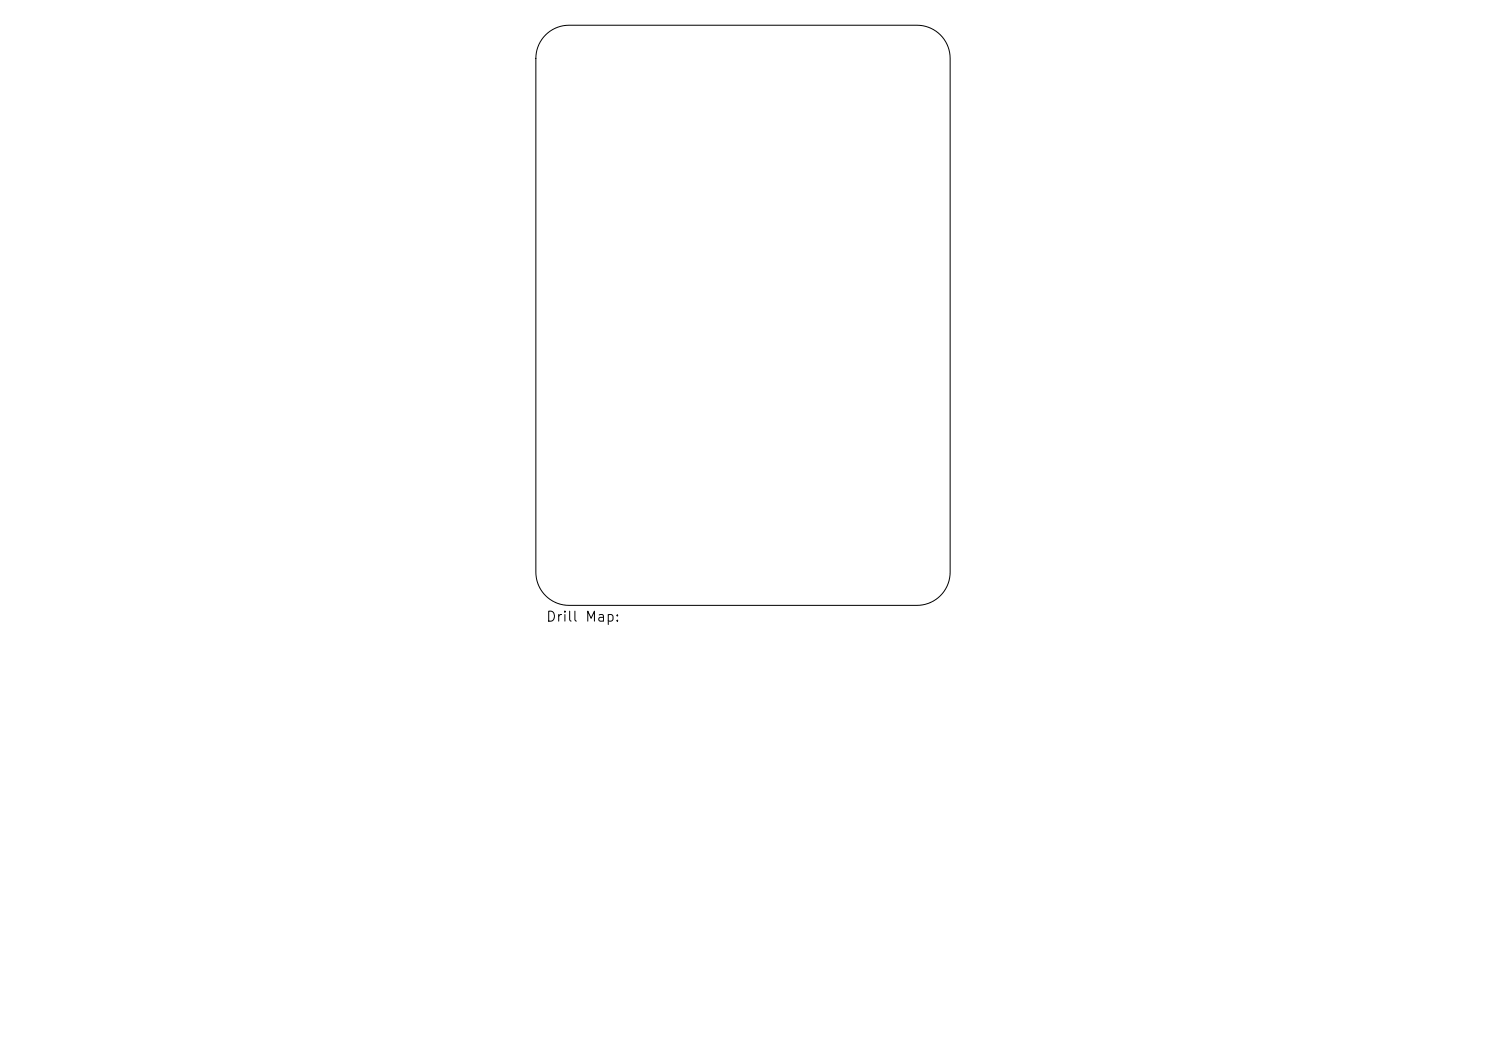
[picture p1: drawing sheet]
<svg xmlns="http://www.w3.org/2000/svg" width="297mm" height="210mm" viewBox="0 0 297 210" stroke-linecap="round" stroke-linejoin="round" font-family="sans-serif">
<defs><g id="words">
<text font-size="2" x="109" y="124.7">Drill Map:</text>
</g></defs>
<path d="M109 7a6.6 6.6 0 0 1 4.7-2h69.6a6.6 6.6 0 0 1 6.6 6.7v102.6a6.6 6.6 0 0 1-6.6 6.7h-69.6a6.6 6.6 0 0 1-6.6-6.7v-102.6a6.6 6.6 0 0 1 1.9-4.7z" fill="none" stroke="#000" stroke-width=".2"/>
<use href="#words"/>
</svg>
